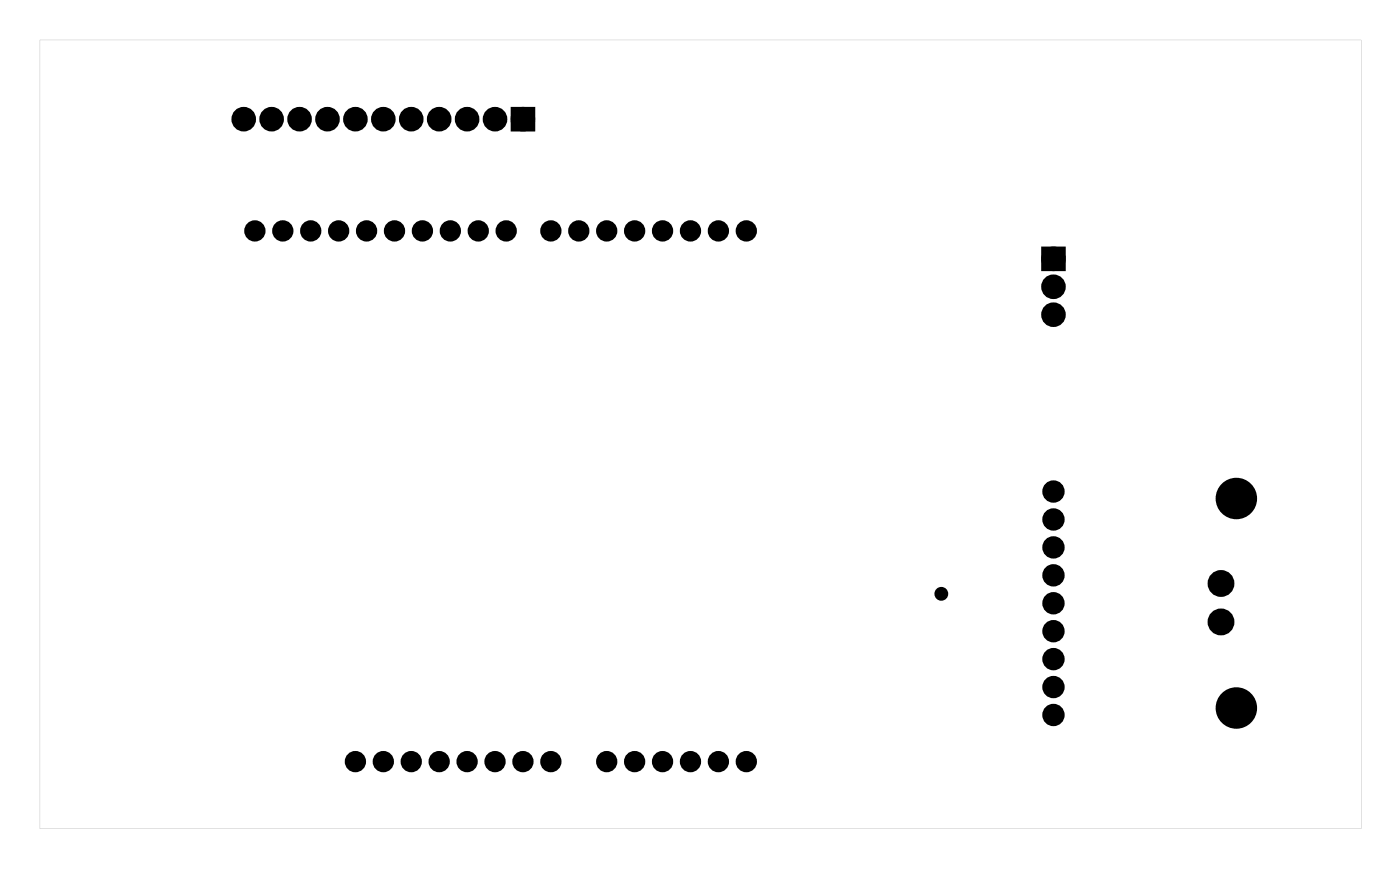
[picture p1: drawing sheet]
<svg xmlns="http://www.w3.org/2000/svg" width="127mm" height="79mm" viewBox="0 0 127 79" stroke-linecap="round" stroke-linejoin="round" font-family="sans-serif">
<g fill="#000">
<path d="M46.8 10.1h1.5v1.5h-1.5zM95.1 22.8h1.5v1.5h-1.5z"/>
<path d="M3.6 3.6h120.2v71.8h-120.2zM3.6 3.6v71.8h120.2v-71.8z"/>
</g>
<g fill="#000">
<circle cx="22.2" cy="10.8" r=".74"/>
<circle cx="24.7" cy="10.8" r=".74"/>
<circle cx="27.3" cy="10.8" r=".74"/>
<circle cx="29.8" cy="10.8" r=".74"/>
<circle cx="32.3" cy="10.8" r=".74"/>
<circle cx="34.9" cy="10.8" r=".74"/>
<circle cx="37.4" cy="10.8" r=".74"/>
<circle cx="40" cy="10.8" r=".74"/>
<circle cx="42.5" cy="10.8" r=".74"/>
<circle cx="45" cy="10.8" r=".74"/>
<circle cx="47.6" cy="10.8" r=".74"/>
<circle cx="23.2" cy="21" r=".66"/>
<circle cx="25.7" cy="21" r=".66"/>
<circle cx="28.3" cy="21" r=".66"/>
<circle cx="30.8" cy="21" r=".66"/>
<circle cx="33.3" cy="21" r=".66"/>
<circle cx="35.9" cy="21" r=".66"/>
<circle cx="38.4" cy="21" r=".66"/>
<circle cx="41" cy="21" r=".66"/>
<circle cx="43.5" cy="21" r=".66"/>
<circle cx="46" cy="21" r=".66"/>
<circle cx="50.1" cy="21" r=".66"/>
<circle cx="52.7" cy="21" r=".66"/>
<circle cx="55.2" cy="21" r=".66"/>
<circle cx="57.7" cy="21" r=".66"/>
<circle cx="60.3" cy="21" r=".66"/>
<circle cx="62.8" cy="21" r=".66"/>
<circle cx="65.4" cy="21" r=".66"/>
<circle cx="67.9" cy="21" r=".66"/>
<circle cx="95.8" cy="28.6" r=".74"/>
<circle cx="95.8" cy="23.5" r=".74"/>
<circle cx="95.8" cy="26.1" r=".74"/>
<circle cx="85.6" cy="54" r=".35"/>
<circle cx="95.8" cy="57.4" r=".69"/>
<circle cx="95.8" cy="49.8" r=".69"/>
<circle cx="95.8" cy="44.7" r=".69"/>
<circle cx="95.8" cy="54.9" r=".69"/>
<circle cx="95.8" cy="52.3" r=".69"/>
<circle cx="95.8" cy="59.9" r=".69"/>
<circle cx="95.8" cy="47.2" r=".69"/>
<circle cx="111.1" cy="53.1" r=".8"/>
<circle cx="111.1" cy="56.6" r=".8"/>
<circle cx="112.5" cy="45.3" r="1.5"/>
<circle cx="32.3" cy="69.3" r=".66"/>
<circle cx="34.9" cy="69.3" r=".66"/>
<circle cx="37.4" cy="69.3" r=".66"/>
<circle cx="40" cy="69.3" r=".66"/>
<circle cx="42.5" cy="69.3" r=".66"/>
<circle cx="45" cy="69.3" r=".66"/>
<circle cx="47.6" cy="69.3" r=".66"/>
<circle cx="50.1" cy="69.3" r=".66"/>
<circle cx="55.2" cy="69.3" r=".66"/>
<circle cx="57.7" cy="69.3" r=".66"/>
<circle cx="60.3" cy="69.3" r=".66"/>
<circle cx="62.8" cy="69.3" r=".66"/>
<circle cx="65.4" cy="69.3" r=".66"/>
<circle cx="67.9" cy="69.3" r=".66"/>
<circle cx="95.8" cy="65" r=".69"/>
<circle cx="95.8" cy="62.5" r=".69"/>
<circle cx="112.5" cy="64.4" r="1.5"/>
</g>
<g fill="none" stroke="#000" stroke-width=".61" stroke-linecap="butt">
<circle cx="23.2" cy="21" r=".66"/>
<circle cx="25.7" cy="21" r=".66"/>
<circle cx="28.3" cy="21" r=".66"/>
<circle cx="30.8" cy="21" r=".66"/>
<circle cx="33.3" cy="21" r=".66"/>
<circle cx="35.9" cy="21" r=".66"/>
<circle cx="38.4" cy="21" r=".66"/>
<circle cx="41" cy="21" r=".66"/>
<circle cx="43.5" cy="21" r=".66"/>
<circle cx="46" cy="21" r=".66"/>
<circle cx="50.1" cy="21" r=".66"/>
<circle cx="52.7" cy="21" r=".66"/>
<circle cx="55.2" cy="21" r=".66"/>
<circle cx="57.7" cy="21" r=".66"/>
<circle cx="60.3" cy="21" r=".66"/>
<circle cx="62.8" cy="21" r=".66"/>
<circle cx="65.4" cy="21" r=".66"/>
<circle cx="67.9" cy="21" r=".66"/>
<circle cx="32.3" cy="69.3" r=".66"/>
<circle cx="34.9" cy="69.3" r=".66"/>
<circle cx="37.4" cy="69.3" r=".66"/>
<circle cx="40" cy="69.3" r=".66"/>
<circle cx="42.5" cy="69.3" r=".66"/>
<circle cx="45" cy="69.3" r=".66"/>
<circle cx="47.6" cy="69.3" r=".66"/>
<circle cx="50.1" cy="69.3" r=".66"/>
<circle cx="55.2" cy="69.3" r=".66"/>
<circle cx="57.7" cy="69.3" r=".66"/>
<circle cx="60.3" cy="69.3" r=".66"/>
<circle cx="62.8" cy="69.3" r=".66"/>
<circle cx="65.4" cy="69.3" r=".66"/>
<circle cx="67.9" cy="69.3" r=".66"/>
</g>
<g fill="none" stroke="#000" stroke-width=".76" stroke-linecap="butt">
<path d="M46.8 10.1h1.5v1.5h-1.5zM95.1 22.8h1.5v1.5h-1.5z"/>
<circle cx="22.2" cy="10.8" r=".74"/>
<circle cx="24.7" cy="10.8" r=".74"/>
<circle cx="27.3" cy="10.8" r=".74"/>
<circle cx="29.8" cy="10.8" r=".74"/>
<circle cx="32.3" cy="10.8" r=".74"/>
<circle cx="34.9" cy="10.8" r=".74"/>
<circle cx="37.4" cy="10.8" r=".74"/>
<circle cx="40" cy="10.8" r=".74"/>
<circle cx="42.5" cy="10.8" r=".74"/>
<circle cx="45" cy="10.8" r=".74"/>
<circle cx="47.6" cy="10.8" r=".74"/>
<circle cx="95.8" cy="26.1" r=".74"/>
<circle cx="95.8" cy="23.5" r=".74"/>
<circle cx="95.8" cy="28.6" r=".74"/>
<circle cx="112.5" cy="45.3" r="1.5"/>
<circle cx="112.5" cy="64.4" r="1.5"/>
</g>
<g fill="none" stroke="#000" stroke-width=".85" stroke-linecap="butt">
<circle cx="111.1" cy="53.1" r=".8"/>
<circle cx="111.1" cy="56.6" r=".8"/>
</g>
<g fill="none" stroke="#000" stroke-width=".64" stroke-linecap="butt">
<circle cx="95.8" cy="59.9" r=".69"/>
<circle cx="95.8" cy="57.4" r=".69"/>
<circle cx="95.8" cy="54.9" r=".69"/>
<circle cx="95.8" cy="44.7" r=".69"/>
<circle cx="95.8" cy="49.8" r=".69"/>
<circle cx="95.8" cy="52.3" r=".69"/>
<circle cx="95.8" cy="47.2" r=".69"/>
<circle cx="95.8" cy="62.5" r=".69"/>
<circle cx="95.8" cy="65" r=".69"/>
</g>
<circle cx="85.6" cy="54" r=".35" fill="none" stroke="#000" stroke-width=".55"/>
</svg>
